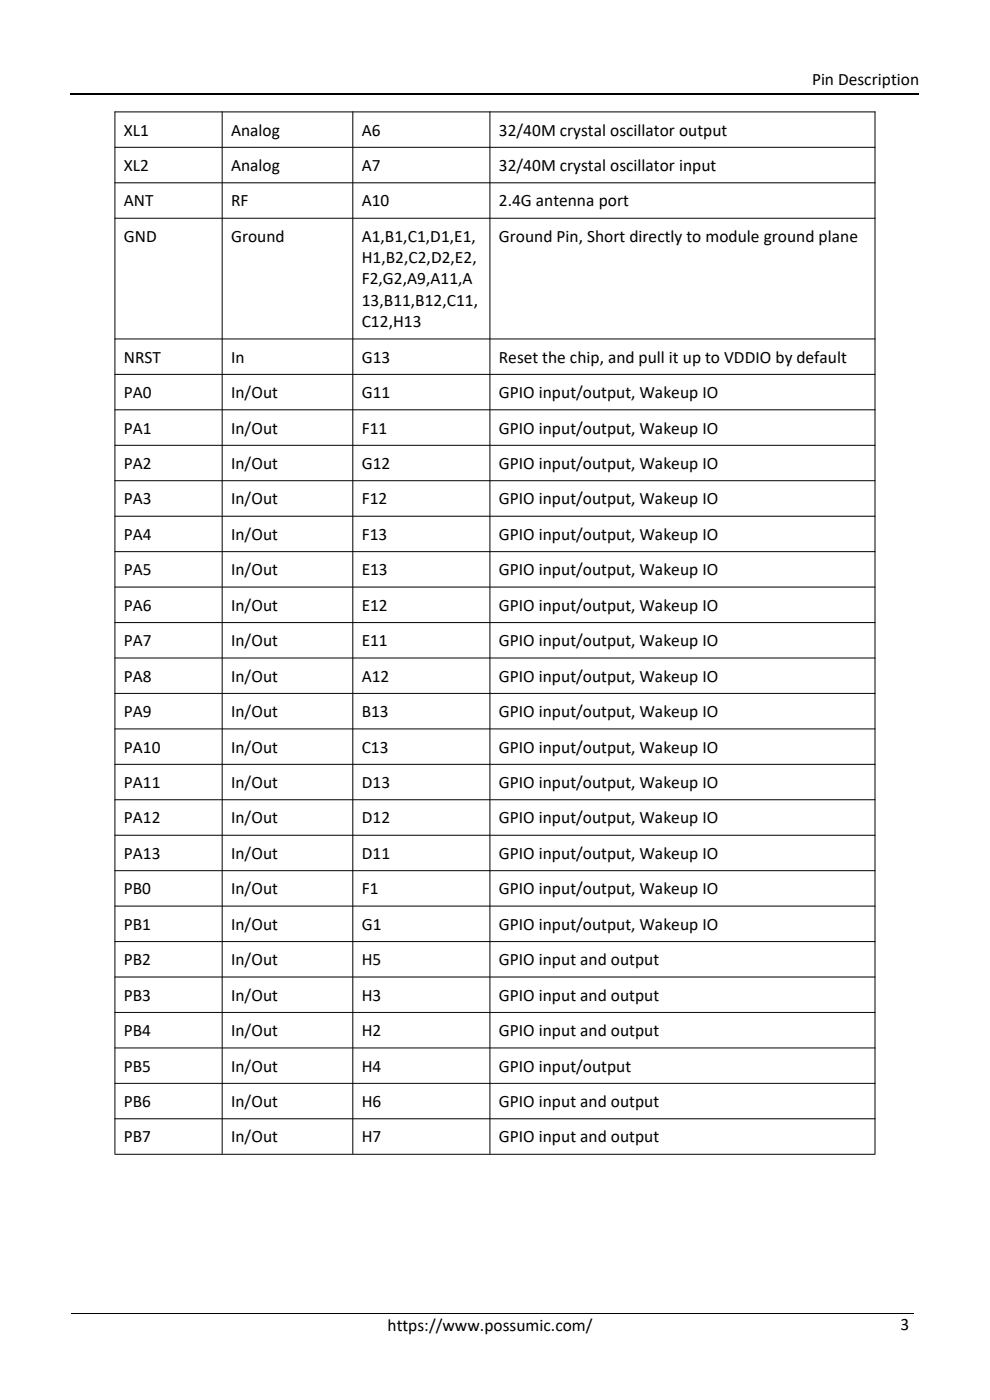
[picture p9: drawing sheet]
<svg xmlns="http://www.w3.org/2000/svg" width="210mm" height="297mm" viewBox="0 0 210 297" stroke-linecap="round" stroke-linejoin="round" font-family="sans-serif">
<defs><g id="words">
<g font-size="3.7">
<text x="172.3" y="18.1">Pin Description</text>
<text x="26.3" y="28.8">XL1</text>
<text x="49" y="28.8">Analog</text>
<text x="76.7" y="28.8">A6</text>
<text x="105.8" y="28.8">32/40M crystal oscillator output</text>
<text x="26.3" y="36.3">XL2</text>
<text x="49" y="36.3">Analog</text>
<text x="76.7" y="36.3">A7</text>
<text x="105.8" y="36.3">32/40M crystal oscillator input</text>
<text x="26.3" y="43.8">ANT</text>
<text x="49" y="43.8">RF</text>
<text x="76.7" y="43.8">A10</text>
<text x="105.8" y="43.8">2.4G antenna port</text>
<text x="26.3" y="51.3">GND</text>
<text x="49" y="51.3">Ground</text>
<text x="76.7" y="51.3">A1,B1,C1,D1,E1,</text>
<text x="105.8" y="51.3">Ground Pin, Short directly to module ground plane</text>
<text x="76.7" y="55.9">H1,B2,C2,D2,E2,</text>
<text x="76.7" y="60.3">F2,G2,A9,A11,A</text>
<text x="76.7" y="64.9">13,B11,B12,C11,</text>
<text x="76.7" y="69.4">C12,H13</text>
<text x="26.3" y="76.9">NRST</text>
<text x="49" y="76.9">In</text>
<text x="76.7" y="76.9">G13</text>
<text x="105.8" y="76.9">Reset the chip, and pull it up to VDDIO by default</text>
<text x="26.3" y="84.5">PA0</text>
<text x="49" y="84.5">In/Out</text>
<text x="76.7" y="84.5">G11</text>
<text x="105.8" y="84.5">GPIO input/output, Wakeup IO</text>
<text x="26.3" y="92">PA1</text>
<text x="49" y="92">In/Out</text>
<text x="76.7" y="92">F11</text>
<text x="105.8" y="92">GPIO input/output, Wakeup IO</text>
<text x="26.3" y="99.5">PA2</text>
<text x="49" y="99.5">In/Out</text>
<text x="76.7" y="99.5">G12</text>
<text x="105.8" y="99.5">GPIO input/output, Wakeup IO</text>
<text x="26.3" y="107">PA3</text>
<text x="49" y="107">In/Out</text>
<text x="76.7" y="107">F12</text>
<text x="105.8" y="107">GPIO input/output, Wakeup IO</text>
<text x="26.3" y="114.5">PA4</text>
<text x="49" y="114.5">In/Out</text>
<text x="76.7" y="114.5">F13</text>
<text x="105.8" y="114.5">GPIO input/output, Wakeup IO</text>
<text x="26.3" y="122">PA5</text>
<text x="49" y="122">In/Out</text>
<text x="76.7" y="122">E13</text>
<text x="105.8" y="122">GPIO input/output, Wakeup IO</text>
<text x="26.3" y="129.6">PA6</text>
<text x="49" y="129.6">In/Out</text>
<text x="76.7" y="129.6">E12</text>
<text x="105.8" y="129.6">GPIO input/output, Wakeup IO</text>
<text x="26.3" y="137.1">PA7</text>
<text x="49" y="137.1">In/Out</text>
<text x="76.7" y="137.1">E11</text>
<text x="105.8" y="137.1">GPIO input/output, Wakeup IO</text>
<text x="26.3" y="144.6">PA8</text>
<text x="49" y="144.6">In/Out</text>
<text x="76.7" y="144.6">A12</text>
<text x="105.8" y="144.6">GPIO input/output, Wakeup IO</text>
<text x="26.3" y="152.1">PA9</text>
<text x="49" y="152.1">In/Out</text>
<text x="76.7" y="152.1">B13</text>
<text x="105.8" y="152.1">GPIO input/output, Wakeup IO</text>
<text x="26.3" y="159.7">PA10</text>
<text x="49" y="159.7">In/Out</text>
<text x="76.7" y="159.7">C13</text>
<text x="105.8" y="159.7">GPIO input/output, Wakeup IO</text>
<text x="26.3" y="167.1">PA11</text>
<text x="49" y="167.1">In/Out</text>
<text x="76.7" y="167.1">D13</text>
<text x="105.8" y="167.1">GPIO input/output, Wakeup IO</text>
<text x="26.3" y="174.7">PA12</text>
<text x="49" y="174.7">In/Out</text>
<text x="76.7" y="174.7">D12</text>
<text x="105.8" y="174.7">GPIO input/output, Wakeup IO</text>
<text x="26.3" y="182.2">PA13</text>
<text x="49" y="182.2">In/Out</text>
<text x="76.7" y="182.2">D11</text>
<text x="105.8" y="182.2">GPIO input/output, Wakeup IO</text>
<text x="26.3" y="189.7">PB0</text>
<text x="49" y="189.7">In/Out</text>
<text x="76.7" y="189.7">F1</text>
<text x="105.8" y="189.7">GPIO input/output, Wakeup IO</text>
<text x="26.3" y="197.2">PB1</text>
<text x="49" y="197.2">In/Out</text>
<text x="76.7" y="197.2">G1</text>
<text x="105.8" y="197.2">GPIO input/output, Wakeup IO</text>
<text x="26.3" y="204.8">PB2</text>
<text x="49" y="204.8">In/Out</text>
<text x="76.7" y="204.8">H5</text>
<text x="105.8" y="204.8">GPIO input and output</text>
<text x="26.3" y="212.3">PB3</text>
<text x="49" y="212.3">In/Out</text>
<text x="76.7" y="212.3">H3</text>
<text x="105.8" y="212.3">GPIO input and output</text>
<text x="26.3" y="219.8">PB4</text>
<text x="49" y="219.8">In/Out</text>
<text x="76.7" y="219.8">H2</text>
<text x="105.8" y="219.8">GPIO input and output</text>
<text x="26.3" y="227.3">PB5</text>
<text x="49" y="227.3">In/Out</text>
<text x="76.7" y="227.3">H4</text>
<text x="105.8" y="227.3">GPIO input/output</text>
<text x="26.3" y="234.8">PB6</text>
<text x="49" y="234.8">In/Out</text>
<text x="76.7" y="234.8">H6</text>
<text x="105.8" y="234.8">GPIO input and output</text>
<text x="26.3" y="242.4">PB7</text>
<text x="49" y="242.4">In/Out</text>
<text x="76.7" y="242.4">H7</text>
<text x="105.8" y="242.4">GPIO input and output</text>
<text x="82.2" y="282.3">https://www.possumic.com/</text>
<text x="191" y="282.3">3</text>
</g>
</g></defs>
<path d="M15 20h180" fill="none" stroke="#000" stroke-width=".25"/>
<g fill="none" stroke="#000" stroke-width=".21">
<path d="M24.3 23.7h161.4M24.3 31.3h161.4M24.3 38.8h161.4M24.4 23.7v221.1M47.1 23.7v221.1M74.8 23.7v221.1M103.9 23.7v221.1M185.6 23.7v221.1M24.3 46.3h161.4M24.3 71.9h161.4M24.3 79.4h161.4M24.3 86.9h161.4"/>
<path d="M24.3 94.5h161.4M24.3 102h161.4M24.3 109.5h161.4M24.3 117h161.4M24.3 124.5h161.4M24.3 132.1h161.4M24.3 139.6h161.4M24.3 147.1h161.4M24.3 154.6h161.4M24.3 162.2h161.4M24.3 169.7h161.4M24.3 177.2h161.4"/>
<path d="M24.3 184.7h161.4M24.3 192.2h161.4M24.3 199.8h161.4M24.3 207.3h161.4M24.3 214.8h161.4M24.3 222.3h161.4M24.3 229.8h161.4M24.3 237.3h161.4M24.3 244.9h161.4M15.1 278.7h178.7"/>
</g>
<use href="#words"/>
</svg>
